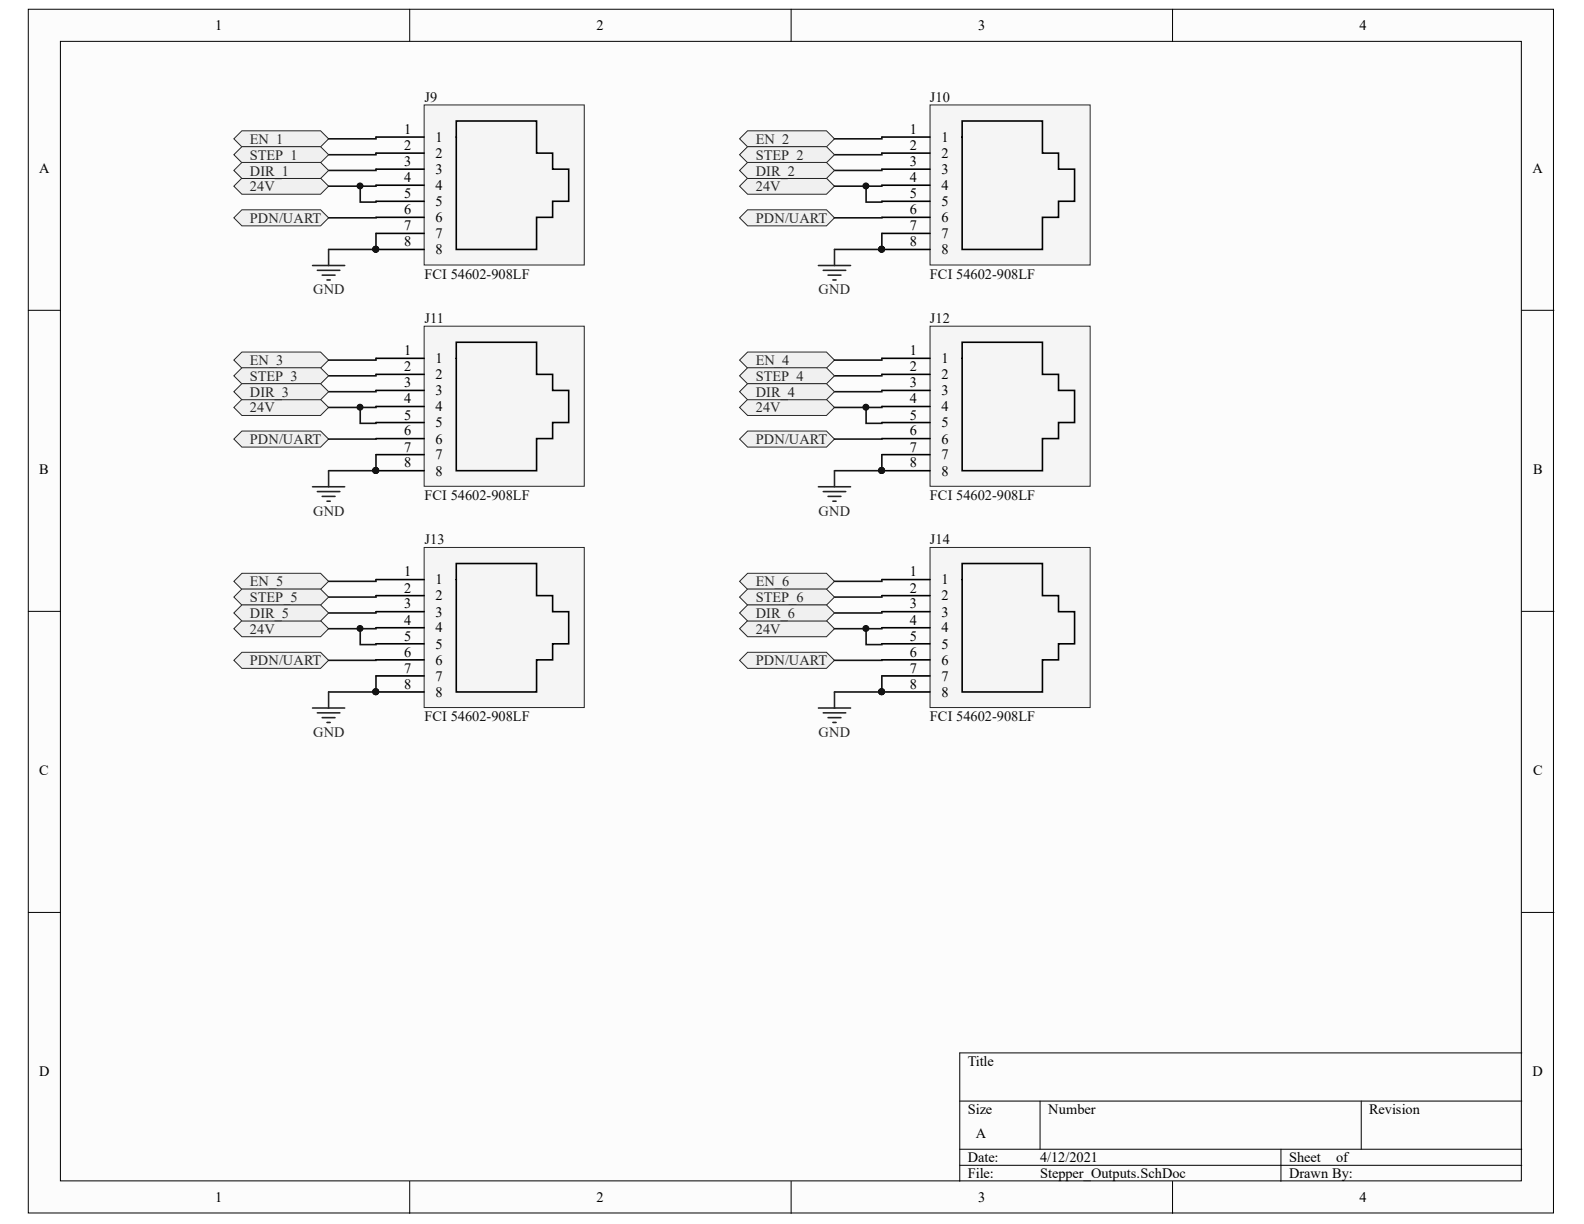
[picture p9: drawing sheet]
<svg xmlns="http://www.w3.org/2000/svg" width="279mm" height="216mm" viewBox="0 0 279 216" stroke-linecap="round" stroke-linejoin="round" font-family="sans-serif">
<defs><g id="words">
<g font-size="2.5">
<text x="38" y="5.3">1</text>
<text x="105.2" y="5.3">2</text>
<text x="172.6" y="5.3">3</text>
<text x="239.8" y="5.3">4</text>
<text x="71.3" y="23.6">1</text>
<text x="160.5" y="23.6">1</text>
<text x="71.3" y="26.5">2</text>
<text x="71.3" y="29.3">3</text>
<text x="76.8" y="25">1</text>
<text x="76.8" y="27.8">2</text>
<text x="160.5" y="26.5">2</text>
<text x="160.5" y="29.3">3</text>
<text x="166" y="25">1</text>
<text x="166" y="27.8">2</text>
<text x="6.9" y="30.5">A</text>
<text x="71.3" y="32.1">4</text>
<text x="71.3" y="34.9">5</text>
<text x="76.8" y="30.7">3</text>
<text x="76.8" y="33.5">4</text>
<text x="160.5" y="32.1">4</text>
<text x="160.5" y="34.9">5</text>
<text x="166" y="30.7">3</text>
<text x="166" y="33.5">4</text>
<text x="270.3" y="30.5">A</text>
<text x="71.3" y="37.8">6</text>
<text x="71.3" y="40.6">7</text>
<text x="76.8" y="36.4">5</text>
<text x="76.8" y="39.2">6</text>
<text x="160.5" y="37.8">6</text>
<text x="160.5" y="40.6">7</text>
<text x="166" y="36.4">5</text>
<text x="166" y="39.2">6</text>
<text x="71.3" y="43.5">8</text>
<text x="76.8" y="42">7</text>
<text x="76.8" y="44.8">8</text>
<text x="160.5" y="43.5">8</text>
<text x="166" y="42">7</text>
<text x="166" y="44.8">8</text>
<text x="71.3" y="62.7">1</text>
<text x="71.3" y="65.5">2</text>
<text x="76.8" y="64">1</text>
<text x="160.5" y="62.7">1</text>
<text x="160.5" y="65.5">2</text>
<text x="166" y="64">1</text>
<text x="71.3" y="68.3">3</text>
<text x="71.3" y="71.1">4</text>
<text x="76.8" y="66.9">2</text>
<text x="76.8" y="69.7">3</text>
<text x="160.5" y="68.3">3</text>
<text x="160.5" y="71.1">4</text>
<text x="166" y="66.9">2</text>
<text x="166" y="69.7">3</text>
<text x="71.3" y="74">5</text>
<text x="71.3" y="76.8">6</text>
<text x="76.8" y="72.6">4</text>
<text x="76.8" y="75.4">5</text>
<text x="160.5" y="74">5</text>
<text x="160.5" y="76.8">6</text>
<text x="166" y="72.6">4</text>
<text x="166" y="75.4">5</text>
<text x="6.9" y="83.6">B</text>
<text x="71.3" y="79.7">7</text>
<text x="71.3" y="82.5">8</text>
<text x="76.8" y="78.2">6</text>
<text x="76.8" y="81">7</text>
<text x="76.8" y="83.9">8</text>
<text x="160.5" y="79.7">7</text>
<text x="160.5" y="82.5">8</text>
<text x="166" y="78.2">6</text>
<text x="166" y="81">7</text>
<text x="166" y="83.9">8</text>
<text x="270.4" y="83.6">B</text>
<text x="71.3" y="101.7">1</text>
<text x="160.5" y="101.7">1</text>
<text x="71.3" y="104.5">2</text>
<text x="71.3" y="107.3">3</text>
<text x="76.8" y="103.1">1</text>
<text x="76.8" y="105.9">2</text>
<text x="160.5" y="104.5">2</text>
<text x="160.5" y="107.3">3</text>
<text x="166" y="103.1">1</text>
<text x="166" y="105.9">2</text>
<text x="71.3" y="110.2">4</text>
<text x="71.3" y="113">5</text>
<text x="76.8" y="108.8">3</text>
<text x="76.8" y="111.6">4</text>
<text x="160.5" y="110.2">4</text>
<text x="160.5" y="113">5</text>
<text x="166" y="108.8">3</text>
<text x="166" y="111.6">4</text>
<text x="71.3" y="115.9">6</text>
<text x="71.3" y="118.7">7</text>
<text x="76.8" y="114.4">5</text>
<text x="76.8" y="117.2">6</text>
<text x="160.5" y="115.9">6</text>
<text x="160.5" y="118.7">7</text>
<text x="166" y="114.4">5</text>
<text x="166" y="117.2">6</text>
<text x="71.3" y="121.5">8</text>
<text x="76.8" y="120.1">7</text>
<text x="76.8" y="122.9">8</text>
<text x="160.5" y="121.5">8</text>
<text x="166" y="120.1">7</text>
<text x="166" y="122.9">8</text>
<text x="6.9" y="136.7">C</text>
<text x="270.4" y="136.7">C</text>
<text x="6.9" y="189.8">D</text>
<text x="170.7" y="188">Title</text>
<text x="270.3" y="189.8">D</text>
<text x="170.7" y="196.5">Size</text>
<text x="184.9" y="196.5">Number</text>
<text x="241.5" y="196.5">Revision</text>
<text x="172.1" y="200.8">A</text>
<text x="170.7" y="205">Date:</text>
<text x="170.7" y="207.8">File:</text>
<text x="183.5" y="205">4/12/2021</text>
<text x="183.5" y="207.8">Stepper_Outputs.SchDoc</text>
<text x="227.4" y="205">Sheet</text>
<text x="227.4" y="207.8">Drawn By:</text>
<text x="235.7" y="205">of</text>
<text x="38" y="212.1">1</text>
<text x="105.2" y="212.1">2</text>
<text x="172.6" y="212.1">3</text>
<text x="239.8" y="212.1">4</text>
</g>
<g font-size="2.5" fill="#0e0e0e">
<text x="74.9" y="17.9">J9</text>
<text x="164" y="17.9">J10</text>
<text x="74.9" y="49.1">FCI 54602-908LF</text>
<text x="164" y="49.1">FCI 54602-908LF</text>
<text x="74.9" y="57">J11</text>
<text x="164" y="57">J12</text>
<text x="74.9" y="88.1">FCI 54602-908LF</text>
<text x="164" y="88.1">FCI 54602-908LF</text>
<text x="74.9" y="96">J13</text>
<text x="164" y="96">J14</text>
<text x="74.9" y="127.2">FCI 54602-908LF</text>
<text x="164" y="127.2">FCI 54602-908LF</text>
</g>
<g font-size="2.5" fill="#262626">
<text x="44.1" y="25.4">EN_1</text>
<text x="44.1" y="28.2">STEP_1</text>
<text x="133.3" y="25.4">EN_2</text>
<text x="133.3" y="28.2">STEP_2</text>
<text x="44.1" y="33.8">24V</text>
<text x="44.1" y="31">DIR_1</text>
<text x="133.3" y="33.8">24V</text>
<text x="133.3" y="31">DIR_2</text>
<text x="44.1" y="39.3">PDN/UART</text>
<text x="133.3" y="39.3">PDN/UART</text>
<text x="55.2" y="51.9">GND</text>
<text x="144.4" y="51.9">GND</text>
<text x="44.1" y="64.4">EN_3</text>
<text x="133.3" y="64.4">EN_4</text>
<text x="44.1" y="67.2">STEP_3</text>
<text x="44.1" y="69.9">DIR_3</text>
<text x="133.3" y="67.2">STEP_4</text>
<text x="133.3" y="69.9">DIR_4</text>
<text x="44.1" y="72.7">24V</text>
<text x="133.3" y="72.7">24V</text>
<text x="44.1" y="78.3">PDN/UART</text>
<text x="133.3" y="78.3">PDN/UART</text>
<text x="55.2" y="91">GND</text>
<text x="144.4" y="91">GND</text>
<text x="44.1" y="103.4">EN_5</text>
<text x="44.1" y="106.2">STEP_5</text>
<text x="133.3" y="103.4">EN_6</text>
<text x="133.3" y="106.2">STEP_6</text>
<text x="44.1" y="111.8">24V</text>
<text x="44.1" y="109">DIR_5</text>
<text x="133.3" y="111.8">24V</text>
<text x="133.3" y="109">DIR_6</text>
<text x="44.1" y="117.3">PDN/UART</text>
<text x="133.3" y="117.3">PDN/UART</text>
<text x="55.2" y="130">GND</text>
<text x="144.4" y="130">GND</text>
</g>
</g></defs>
<g fill="#fcfcfc" stroke="#000" stroke-width=".18">
<path d="M5 1.6h269v212.4h-269z"/>
<path d="M10.7 7.3h257.6v201h-257.6z"/>
</g>
<g fill="none" stroke="#000" stroke-width=".18">
<path d="M72.3 1.6v5.7M139.5 1.6v5.7M206.8 1.6v5.7M5 54.7h5.7M268.4 54.7h5.7M5 107.8h5.7M268.4 107.8h5.7M5 160.9h5.7M268.4 160.9h5.7M169.3 194.2h99.1M183.5 194.2v8.5M240.1 194.2v8.5"/>
<path d="M268.4 185.7h-99.1v22.7M72.3 208.4v5.6M139.5 208.4v5.6M169.3 202.7h99.1M169.3 205.5h99.1M206.8 208.4v5.6M225.9 202.7v5.7"/>
</g>
<path d="M74.8 18.5h28.3v28.2h-28.3z" fill="#f5f5f5" stroke="#262626" stroke-width=".18"/>
<path d="M66.3 24.2h8.5M66.3 27h8.5M66.3 29.8h8.5M66.3 32.7h8.5M66.3 35.5h8.5M66.3 38.3h8.5M80.5 21.3h14.1v5.7h2.9v2.8h2.8v5.7h-2.8v2.8h-2.9v5.7h-14.1zM66.3 41.2h8.5M66.3 44h8.5" fill="none" stroke="#000" stroke-width=".28"/>
<circle cx="66.3" cy="44" r=".52" fill="#0e0e0e" stroke="#0e0e0e" stroke-width=".18"/>
<path d="M66.3 41.2v2.8h-8.3" fill="none" stroke="#0e0e0e" stroke-width=".28"/>
<g fill="#f0f0f0" stroke="#262626" stroke-width=".18">
<path d="M41.2 38.4l1.5-1.4h13.8l1.5 1.4-1.5 1.4h-13.8z" fill-rule="evenodd"/>
<path d="M41.2 24.5l1.5-1.4h13.8l1.5 1.4-1.5 1.4h-13.8z" fill-rule="evenodd"/>
</g>
<path d="M55.1 46.8h5.7M56 47.7h3.9M56.8 48.5h2.3M57.7 49.4h.5M58 44v2.8" fill="none" stroke="#262626" stroke-width=".28"/>
<path d="M41.2 32.8l1.5-1.4h13.8l1.5 1.4-1.5 1.5h-13.8z" fill-rule="evenodd" fill="#f0f0f0" stroke="#262626" stroke-width=".18"/>
<path d="M63.5 32.8v2.8h2.8v-.1M66.3 32.7v.1h-8.3M66.3 29.8v.3h-8.3M66.3 27v.3h-8.3M66.3 24.2v.3h-8.3M66.3 38.3l-8.3 .1" fill="none" stroke="#0e0e0e" stroke-width=".28"/>
<circle cx="63.5" cy="32.8" r=".52" fill="#0e0e0e" stroke="#0e0e0e" stroke-width=".18"/>
<g fill="#f0f0f0" stroke="#262626" stroke-width=".18">
<path d="M41.2 27.3l1.5-1.4h13.8l1.5 1.4-1.5 1.4h-13.8z" fill-rule="evenodd"/>
<path d="M41.2 30.1l1.5-1.4h13.8l1.5 1.4-1.5 1.4h-13.8z" fill-rule="evenodd"/>
</g>
<path d="M164 18.5h28.3v28.2h-28.3z" fill="#f5f5f5" stroke="#262626" stroke-width=".18"/>
<path d="M155.6 24.2h8.4M155.6 27h8.4M155.6 29.8h8.4M155.6 32.7h8.4M155.6 35.5h8.4M155.6 38.3h8.4M169.7 21.3h14.2v5.7h2.8v2.8h2.8v5.7h-2.8v2.8h-2.8v5.7h-14.2zM155.6 41.2h8.4M155.6 44h8.4" fill="none" stroke="#000" stroke-width=".28"/>
<circle cx="155.5" cy="44" r=".52" fill="#0e0e0e" stroke="#0e0e0e" stroke-width=".18"/>
<path d="M155.6 41.2v2.8h-8.4" fill="none" stroke="#0e0e0e" stroke-width=".28"/>
<g fill="#f0f0f0" stroke="#262626" stroke-width=".18">
<path d="M130.5 38.4l1.4-1.4h13.9l1.4 1.4-1.4 1.4h-13.9z" fill-rule="evenodd"/>
<path d="M130.5 24.5l1.4-1.4h13.9l1.4 1.4-1.4 1.4h-13.9z" fill-rule="evenodd"/>
</g>
<path d="M144.4 46.8h5.6M145.2 47.7h4M146.1 48.5h2.2M146.9 49.4h.6M147.2 44v2.8" fill="none" stroke="#262626" stroke-width=".28"/>
<path d="M130.5 32.8l1.4-1.4h13.9l1.4 1.4-1.4 1.5h-13.9z" fill-rule="evenodd" fill="#f0f0f0" stroke="#262626" stroke-width=".18"/>
<path d="M152.8 32.8v2.8h2.8v-.1M155.6 32.7v.1h-8.4M155.6 29.8v.3h-8.4M155.6 27v.3h-8.4M155.6 24.2v.3h-8.4M155.6 38.3l-8.4 .1" fill="none" stroke="#0e0e0e" stroke-width=".28"/>
<circle cx="152.7" cy="32.8" r=".52" fill="#0e0e0e" stroke="#0e0e0e" stroke-width=".18"/>
<g fill="#f0f0f0" stroke="#262626" stroke-width=".18">
<path d="M130.5 27.3l1.4-1.4h13.9l1.4 1.4-1.4 1.4h-13.9z" fill-rule="evenodd"/>
<path d="M130.5 30.1l1.4-1.4h13.9l1.4 1.4-1.4 1.4h-13.9z" fill-rule="evenodd"/>
</g>
<path d="M164 57.5h28.3v28.3h-28.3z" fill="#f5f5f5" stroke="#262626" stroke-width=".18"/>
<path d="M155.6 63.2h8.4M155.6 66h8.4M155.6 68.9h8.4M155.6 71.7h8.4M155.6 74.5h8.4M155.6 77.4h8.4M169.7 60.4h14.2v5.6h2.8v2.9h2.8v5.6h-2.8v2.9h-2.8v5.6h-14.2zM155.6 80.2h8.4M155.6 83h8.4" fill="none" stroke="#000" stroke-width=".28"/>
<circle cx="155.5" cy="83" r=".52" fill="#0e0e0e" stroke="#0e0e0e" stroke-width=".18"/>
<path d="M155.6 80.2v2.8h-8.4" fill="none" stroke="#0e0e0e" stroke-width=".28"/>
<g fill="#f0f0f0" stroke="#262626" stroke-width=".18">
<path d="M130.5 77.4l1.4-1.4h13.9l1.4 1.4-1.4 1.5h-13.9z" fill-rule="evenodd"/>
<path d="M130.5 63.5l1.4-1.4h13.9l1.4 1.4-1.4 1.4h-13.9z" fill-rule="evenodd"/>
</g>
<path d="M144.4 85.9h5.6M145.2 86.7h4M146.1 87.6h2.2M146.9 88.4h.6M147.2 83v2.9" fill="none" stroke="#262626" stroke-width=".28"/>
<path d="M130.5 71.9l1.4-1.4h13.9l1.4 1.4-1.4 1.4h-13.9z" fill-rule="evenodd" fill="#f0f0f0" stroke="#262626" stroke-width=".18"/>
<path d="M152.8 71.9v2.8h2.8v-.2M155.6 71.7v.2h-8.4M155.6 68.9v.2h-8.4M155.6 66v.3h-8.4M155.6 63.2v.3h-8.4M155.6 77.4h-8.4" fill="none" stroke="#0e0e0e" stroke-width=".28"/>
<circle cx="152.7" cy="71.8" r=".52" fill="#0e0e0e" stroke="#0e0e0e" stroke-width=".18"/>
<g fill="#f0f0f0" stroke="#262626" stroke-width=".18">
<path d="M130.5 66.3l1.4-1.4h13.9l1.4 1.4-1.4 1.4h-13.9z" fill-rule="evenodd"/>
<path d="M130.5 69.1l1.4-1.4h13.9l1.4 1.4-1.4 1.4h-13.9z" fill-rule="evenodd"/>
</g>
<path d="M74.8 57.5h28.3v28.3h-28.3z" fill="#f5f5f5" stroke="#262626" stroke-width=".18"/>
<path d="M66.3 63.2h8.5M66.3 66h8.5M66.3 68.9h8.5M66.3 71.7h8.5M66.3 74.5h8.5M66.3 77.4h8.5M80.5 60.4h14.1v5.6h2.9v2.9h2.8v5.6h-2.8v2.9h-2.9v5.6h-14.1zM66.3 80.2h8.5M66.3 83h8.5" fill="none" stroke="#000" stroke-width=".28"/>
<circle cx="66.3" cy="83" r=".52" fill="#0e0e0e" stroke="#0e0e0e" stroke-width=".18"/>
<path d="M66.3 80.2v2.8h-8.3" fill="none" stroke="#0e0e0e" stroke-width=".28"/>
<g fill="#f0f0f0" stroke="#262626" stroke-width=".18">
<path d="M41.2 77.4l1.5-1.4h13.8l1.5 1.4-1.5 1.5h-13.8z" fill-rule="evenodd"/>
<path d="M41.2 63.5l1.5-1.4h13.8l1.5 1.4-1.5 1.4h-13.8z" fill-rule="evenodd"/>
</g>
<path d="M55.1 85.9h5.7M56 86.7h3.9M56.8 87.6h2.3M57.7 88.4h.5M58 83v2.9" fill="none" stroke="#262626" stroke-width=".28"/>
<path d="M41.2 71.9l1.5-1.4h13.8l1.5 1.4-1.5 1.4h-13.8z" fill-rule="evenodd" fill="#f0f0f0" stroke="#262626" stroke-width=".18"/>
<path d="M63.5 71.9v2.8h2.8v-.2M66.3 71.7v.2h-8.3M66.3 68.9v.2h-8.3M66.3 66v.3h-8.3M66.3 63.2v.3h-8.3M66.3 77.4h-8.3" fill="none" stroke="#0e0e0e" stroke-width=".28"/>
<circle cx="63.5" cy="71.8" r=".52" fill="#0e0e0e" stroke="#0e0e0e" stroke-width=".18"/>
<g fill="#f0f0f0" stroke="#262626" stroke-width=".18">
<path d="M41.2 66.3l1.5-1.4h13.8l1.5 1.4-1.5 1.4h-13.8z" fill-rule="evenodd"/>
<path d="M41.2 69.1l1.5-1.4h13.8l1.5 1.4-1.5 1.4h-13.8z" fill-rule="evenodd"/>
</g>
<path d="M74.8 96.6h28.3v28.2h-28.3z" fill="#f5f5f5" stroke="#262626" stroke-width=".18"/>
<path d="M80.5 99.4h14.1v5.7h2.9v2.8h2.8v5.7h-2.8v2.8h-2.9v5.7h-14.1zM66.3 102.2h8.5M66.3 105.1h8.5M66.3 107.9h8.5M66.3 110.7h8.5M66.3 113.6h8.5M66.3 116.4h8.5M66.3 119.2h8.5M66.3 122.1h8.5" fill="none" stroke="#000" stroke-width=".28"/>
<circle cx="66.3" cy="122" r=".52" fill="#0e0e0e" stroke="#0e0e0e" stroke-width=".18"/>
<path d="M66.3 119.2v2.9h-8.3" fill="none" stroke="#0e0e0e" stroke-width=".28"/>
<g fill="#f0f0f0" stroke="#262626" stroke-width=".18">
<path d="M41.2 116.5l1.5-1.4h13.8l1.5 1.4-1.5 1.4h-13.8z" fill-rule="evenodd"/>
<path d="M41.2 102.5l1.5-1.4h13.8l1.5 1.4-1.5 1.5h-13.8z" fill-rule="evenodd"/>
</g>
<path d="M55.1 124.9h5.7M56 125.7h3.9M56.8 126.6h2.3M57.7 127.4h.5M58 122.1v2.8" fill="none" stroke="#262626" stroke-width=".28"/>
<path d="M41.2 110.9l1.5-1.4h13.8l1.5 1.4-1.5 1.4h-13.8z" fill-rule="evenodd" fill="#f0f0f0" stroke="#262626" stroke-width=".18"/>
<path d="M63.5 110.9v2.8h2.8v-.1M66.3 110.7v.2h-8.3M66.3 107.9v.2h-8.3M66.3 105.1v.2h-8.3M66.3 102.2v.3h-8.3M66.3 116.4l-8.3 .1" fill="none" stroke="#0e0e0e" stroke-width=".28"/>
<circle cx="63.5" cy="110.9" r=".52" fill="#0e0e0e" stroke="#0e0e0e" stroke-width=".18"/>
<g fill="#f0f0f0" stroke="#262626" stroke-width=".18">
<path d="M41.2 105.3l1.5-1.4h13.8l1.5 1.4-1.5 1.4h-13.8z" fill-rule="evenodd"/>
<path d="M41.2 108.1l1.5-1.4h13.8l1.5 1.4-1.5 1.4h-13.8z" fill-rule="evenodd"/>
</g>
<path d="M164 96.6h28.3v28.2h-28.3z" fill="#f5f5f5" stroke="#262626" stroke-width=".18"/>
<path d="M169.7 99.4h14.2v5.7h2.8v2.8h2.8v5.7h-2.8v2.8h-2.8v5.7h-14.2zM155.6 102.2h8.4M155.6 105.1h8.4M155.6 107.9h8.4M155.6 110.7h8.4M155.6 113.6h8.4M155.6 116.4h8.4M155.6 119.2h8.4M155.6 122.1h8.4" fill="none" stroke="#000" stroke-width=".28"/>
<circle cx="155.5" cy="122" r=".52" fill="#0e0e0e" stroke="#0e0e0e" stroke-width=".18"/>
<path d="M155.6 119.2v2.9h-8.4" fill="none" stroke="#0e0e0e" stroke-width=".28"/>
<g fill="#f0f0f0" stroke="#262626" stroke-width=".18">
<path d="M130.5 116.5l1.4-1.4h13.9l1.4 1.4-1.4 1.4h-13.9z" fill-rule="evenodd"/>
<path d="M130.5 102.5l1.4-1.4h13.9l1.4 1.4-1.4 1.5h-13.9z" fill-rule="evenodd"/>
</g>
<path d="M144.4 124.9h5.6M145.2 125.7h4M146.1 126.6h2.2M146.9 127.4h.6M147.2 122.1v2.8" fill="none" stroke="#262626" stroke-width=".28"/>
<path d="M130.5 110.9l1.4-1.4h13.9l1.4 1.4-1.4 1.4h-13.9z" fill-rule="evenodd" fill="#f0f0f0" stroke="#262626" stroke-width=".18"/>
<path d="M152.8 110.9v2.8h2.8v-.1M155.6 110.7v.2h-8.4M155.6 107.9v.2h-8.4M155.6 105.1v.2h-8.4M155.6 102.2v.3h-8.4M155.6 116.4l-8.4 .1" fill="none" stroke="#0e0e0e" stroke-width=".28"/>
<circle cx="152.7" cy="110.9" r=".52" fill="#0e0e0e" stroke="#0e0e0e" stroke-width=".18"/>
<g fill="#f0f0f0" stroke="#262626" stroke-width=".18">
<path d="M130.5 105.3l1.4-1.4h13.9l1.4 1.4-1.4 1.4h-13.9z" fill-rule="evenodd"/>
<path d="M130.5 108.1l1.4-1.4h13.9l1.4 1.4-1.4 1.4h-13.9z" fill-rule="evenodd"/>
</g>
<use href="#words"/>
</svg>
